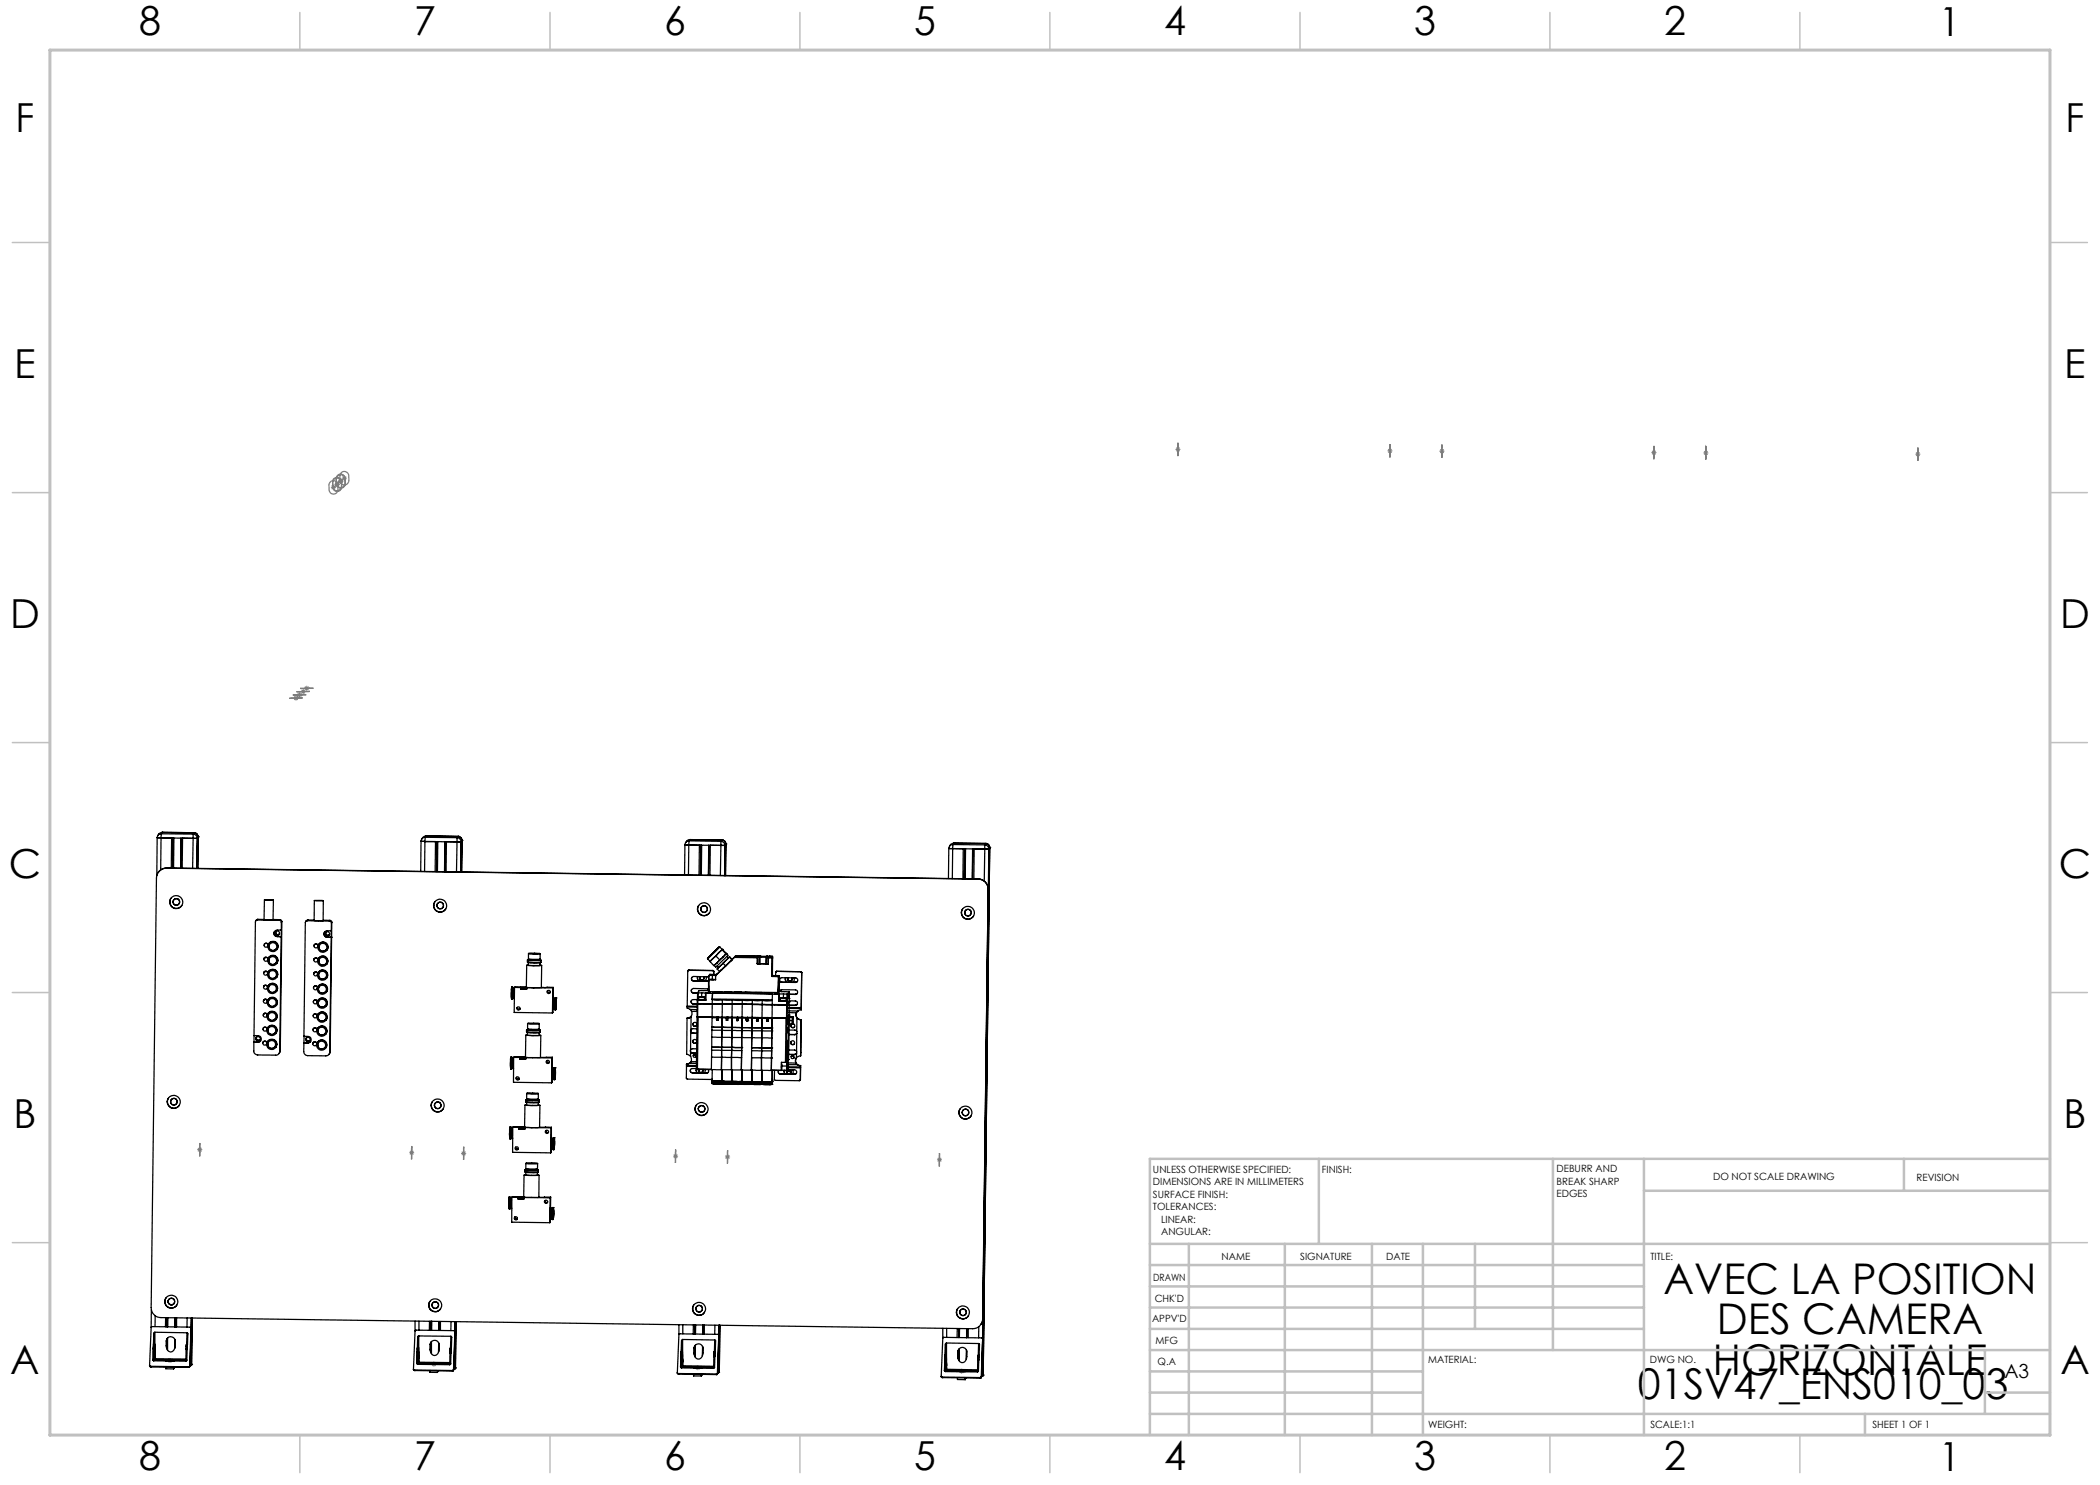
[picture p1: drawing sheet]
<svg xmlns="http://www.w3.org/2000/svg" width="420mm" height="297mm" viewBox="0 0 420 297" stroke-linecap="round" stroke-linejoin="round" font-family="sans-serif">
<defs><g id="words">
<g font-size="8.5">
<text x="332.7" y="258.8">AVEC LA POSITION</text>
<text x="343.4" y="266.9">DES CAMERA</text>
<text x="342.6" y="275">HORIZONTALE</text>
<text x="327.6" y="279.7">01SV47_ENS010_03</text>
</g>
<g font-size="8">
<text x="27.8" y="7">8</text>
<text x="82.8" y="7.1">7</text>
<text x="132.8" y="7.1">6</text>
<text x="182.8" y="7.1">5</text>
<text x="232.8" y="7.1">4</text>
<text x="282.8" y="7.1">3</text>
<text x="332.8" y="7.1">2</text>
<text x="387.8" y="7.1">1</text>
<text x="3.1" y="26.3">F</text>
<text x="413.1" y="26.4">F</text>
<text x="2.9" y="75.6">E</text>
<text x="412.9" y="75.6">E</text>
<text x="2" y="125.6">D</text>
<text x="412" y="125.6">D</text>
<text x="1.8" y="175.6">C</text>
<text x="411.8" y="175.6">C</text>
<text x="2.7" y="225.6">B</text>
<text x="412.7" y="225.6">B</text>
<text x="2.1" y="274.8">A</text>
<text x="412.1" y="274.8">A</text>
<text x="27.8" y="294">8</text>
<text x="82.8" y="294.1">7</text>
<text x="132.8" y="294.1">6</text>
<text x="182.8" y="294.1">5</text>
<text x="232.8" y="294.1">4</text>
<text x="282.8" y="294.1">3</text>
<text x="332.8" y="294.1">2</text>
<text x="387.8" y="294.1">1</text>
</g>
<text font-size="3.9" x="400.9" y="275.5">A3</text>
<g font-size="2">
<text x="230.6" y="234.6">UNLESS OTHERWISE SPECIFIED:</text>
<text x="230.6" y="237.1">DIMENSIONS ARE IN MILLIMETERS</text>
<text x="230.6" y="239.6">SURFACE FINISH:</text>
<text x="264.4" y="234.6">FINISH:</text>
<text x="311.3" y="234.5">DEBURR AND</text>
<text x="311.3" y="237">BREAK SHARP</text>
<text x="311.3" y="239.5">EDGES</text>
<text x="342.6" y="236">DO NOT SCALE DRAWING</text>
<text x="383.3" y="236.2">REVISION</text>
<text x="230.6" y="242.1">TOLERANCES:</text>
<text x="232.2" y="244.6">LINEAR:</text>
<text x="232.2" y="247.1">ANGULAR:</text>
<text x="244.3" y="252">NAME</text>
<text x="260" y="251.9">SIGNATURE</text>
<text x="277.2" y="251.9">DATE</text>
<text x="330.1" y="251.9">TITLE:</text>
<text x="230.6" y="256.1">DRAWN</text>
<text x="230.9" y="260.3">CHK'D</text>
<text x="230.4" y="264.4">APPV'D</text>
<text x="231.1" y="268.8">MFG</text>
<text x="231.5" y="273">Q.A</text>
<text x="285.6" y="272.5">MATERIAL:</text>
<text x="330" y="272.5">DWG NO.</text>
<text x="285.6" y="285.5">WEIGHT:</text>
<text x="330.1" y="285.6">SCALE:1:1</text>
<text x="374.5" y="285.6">SHEET 1 OF 1</text>
</g>
</g></defs>
<g fill="none" stroke="#808080" stroke-width=".2">
<path d="M66.2 97.5h1M66.3 97.1l.7 .7M66.7 97v1M66.9 96.9h1M66.9 96.8h1M67 97.1l-.7 .7M67.1 96.6l.7 .7M67.1 96.5l.7 .7M67.4 96.3v1.1M67.6 96.2h1.1M67.7 96.3h1M67.8 96.6l-.7 .7"/>
<path d="M67.8 95.8l.7 .7M67.8 96l.7 .7M68.1 95.7v1M68.2 95.8v1M68.4 95.6h1M68.5 95.8l-1.4 1.4M68.5 95.3l.7 .7M68.9 95.1v1M69.2 95.3l-1.4 1.4M235.1 89.9h1M235.2 89.5l.7 .7M235.6 89.4v1"/>
<path d="M235.9 89.5l-.7 .7M277.5 90.2h1M277.6 89.8l.7 .7M278 89.7v1M278.3 89.8l-.7 .7M287.9 90.2h1M288 89.9l.7 .7M288.4 89.7v1M288.7 89.9l-.7 .7M330.3 90.5h1M330.4 90.2l.8 .7M330.8 90v1"/>
<path d="M331.2 90.2l-.8 .7M340.7 90.6h1M340.8 90.2l.7 .7M341.2 90.1v1M341.5 90.2l-.7 .7M383.1 90.8h1M383.2 90.5l.7 .7M383.6 90.3v1.1M383.9 90.5l-.7 .7M58.7 139.6h1M58.8 139.3l.7 .7M59.2 139.1v1"/>
<path d="M59.4 139h1M59.5 139.3l-.7 .7M59.5 138.6l.8 .7M59.9 138.5v1M60.1 138.3h1M60.3 138.6l-.8 .7M60.3 138l.7 .7M60.6 137.8v1M60.9 137.7h1M61 137.3l.7 .7M61.3 137.2v1M61.7 137.3l-1.4 1.4"/>
<path d="M39.4 229.9h1.1M39.6 229.6l.7 .7M40 229.4v1M40.3 229.6l-.7 .7M81.8 230.5h1M82 230.2l.7 .7M82.3 230v1M82.7 230.2l-.7 .7M92.2 230.7h1M92.4 230.3l.7 .7M92.7 230.1v1.1M93.1 230.3l-.7 .7"/>
<path d="M134.6 231.2h1M134.8 230.9l.7 .7M135.1 230.7v1M135.5 230.9l-.7 .7M145 231.4h1M145.1 231l.8 .7M145.5 230.9v1M145.9 231l-.8 .7M187.4 231.9h1M187.5 231.6l.7 .7M187.9 231.5v1M188.2 231.6l-.7 .7"/>
<path d="M33.5 272.1h1M33.7 271.7l.7 .7M34 271.6v1M34.4 271.7l-.7 .7M86.3 272.8h1M86.4 272.5l.7 .7M86.8 272.3v1M87.1 272.5l-.7 .7M139.1 273.5h1M139.2 273.2l.7 .7M139.6 273v1M139.9 273.2l-.7 .7"/>
<path d="M191.8 274.2h1M192 273.9l.7 .7M192.3 273.8v.9M192.7 273.9l-.7 .7"/>
</g>
<g fill="none" stroke="#808080" stroke-width=".25">
<path d="M66 96.4a.88 .88 0 0 1 1-.2 .88 .88 0 0 1 .6 .8v.9a.88 .88 0 0 1-.9 .9 .88 .88 0 0 1-.9-.8v-1.1zM66.8 95.7a.9 .9 0 0 1 .9-.1 .9 .9 0 0 1 .6 .7v1a.88 .88 0 0 1-.9 .9 .88 .88 0 0 1-.9-.9v-1.1zM66.9 95.8a.9 .9 0 0 1 1.4 .6v1a.88 .88 0 0 1-.8 .9 .88 .88 0 0 1-.9-.9l-.1-1zM67.4 95.3a.9 .9 0 0 1 1-.3 .9 .9 0 0 1 .6 .8v.9a.88 .88 0 0 1-.8 .9 .88 .88 0 0 1-.9-.8v-1.1zM67.6 95a.9 .9 0 0 1 1.4 .7v.9a.88 .88 0 0 1-.8 .9 .88 .88 0 0 1-.9-.8l-.1-1.1zM68.3 94.5a.9 .9 0 0 1 1.4 .6l.1 1a.88 .88 0 0 1-.9 .9 .88 .88 0 0 1-.9-.9v-1zM235.6 88.5v1zM235.6 89.4v1.8zM278 89.7v-.9v2.7v-.9M288.4 88.9v2.7zM330.8 89.2v2.7zM341.2 89.2v2.7z"/>
<path d="M383.6 89.5v.9zM383.6 90.4v1.8v-.9M58.6 139h2.6zM58.7 139.6l-.8 .1 2.6-.1h-.9M60 137.7h2.7zM61.1 138.3h.9zM61.1 138.3l-1.8 .1 .9-.1M39.9 229.5l.1-.9-.1 2.7 .1-.9M82.3 229.2v2.7zM92.7 229.3v2.7zM135.1 229.9v2.7zM145.5 231v-1v2.7v-.9"/>
<path d="M187.9 230.6v2.7zM33.2 272.1h1.7zM86 272.8h1.7l-1.6 .1zM138.7 273.5h1.8zM191.5 274.2h1.8z"/>
</g>
<path d="M410 231.8v55.2h-187.2" fill="none" stroke="#c0c0c0" stroke-width=".2"/>
<g fill="none" stroke="#c0c0c0" stroke-width=".5">
<path d="M263.8 231.8v17M310.6 231.8v38.2M328.8 231.8v55.2M328.8 238.2h81.2M380.8 231.8v6.4M410 231.8h-180v55.2M230 248.8h180M230 257.3h98.8M230 253h98.8M237.8 248.8v38.2M257 248.8v38.2M274.4 248.8v38.2"/>
<path d="M284.6 248.8v38.2M295 248.8v17M230 265.8h98.8M230 261.5h98.8M230 278.5h54.6M230 274.3h54.6M230 270h180M397 278.5h13M397 270v12.8M230 282.8h180M373 282.8v4.2"/>
</g>
<g fill="none" stroke="#c0c0c0" stroke-width=".3">
<path d="M60 2.5v7.5M110 2.5v7.5M160 2.5v7.5M210 2.5v7.5M260 2.5v7.5M310 2.5v7.5M360 2.5v7.5M2.5 48.5h7.5M410 48.5h7.5M2.5 98.5h7.5M410 98.5h7.5M2.5 148.5h7.5"/>
<path d="M410 148.5h7.5M2.5 198.5h7.5M410 198.5h7.5M2.5 248.5h7.5M410 248.5h7.5M60 287v7.5M110 287v7.5M160 287v7.5M210 287v7.5M260 287v7.5M310 287v7.5M360 287v7.5"/>
</g>
<path d="M10 10h400v277h-400z" fill="none" stroke="#c0c0c0" stroke-width=".6"/>
<g fill="none" stroke="#808080" stroke-width=".2" stroke-dasharray="15.2 1.3 1.3 1.3">
<path d="M66.7 97v.9M67.4 96.3v1M67.4 96.5l.1 .9M68.1 95.7l.1 .9M68.2 95.8v.9M68.9 95.2v.9M235.6 89.4v.9M278 89.7v.9M288.4 89.8v.9M330.8 90v.9M341.2 90.1v.9M383.6 90.4v.9"/>
<path d="M59.7 139.6h-1M60.4 138.9l-.9 .1M61.1 138.3h-.9M61.8 137.6l-.9 .1M40 229.5v.9M82.4 230l-.1 1M92.8 230.2l-.1 .9M135.1 230.8v.9M145.5 230.9v.9M187.9 231.5v.9M34 272.1h.1M86.8 272.8h.1"/>
<path d="M139.6 273.5h.1M192.4 274.2l-.1 .1"/>
</g>
<g fill="none" stroke="#000" stroke-width=".25">
<path d="M31.4 167.5l.8 .1M31.4 167.5v7.7M32.2 167.6l6.4 .1M32.2 167.6l-.1 6.4M32.2 166.8v.8M32.2 166.8a.78 .78 0 0 0-.8 .7M32.2 166.8h6.5M32.4 166.5a.91 .91 0 0 0-.8 .6M32.4 166.5h.1M32.4 166.5h6.4M32.4 166.5l-.2 .3M33.3 173.6a1.99 1.99 0 0 0-2 2l-1.1 85.9a1.99 1.99 0 0 0 2 2l162.3 2.2a1.99 1.99 0 0 0 2-1.9"/>
<path d="M33.3 173.6l162.4 2.2M33.3 173.6a2.14 2.14 0 0 0-1.7 .9M33.3 173.6h.1M34.2 179.7a1.31 1.31 0 0 0 .3 1.8 1.31 1.31 0 0 0 1.9-.4M34.3 167.6v6M34.6 167.6v6v-6M34.8 167.6l-.1 6M36.2 167.6l-.1 6M36.2 167.6v6M36.5 167.6l-.1 6M38.6 167.7l-.1 6M38.7 166.8a.85 .85 0 0 1 .7 .8"/>
<path d="M38.7 166.8l-.1 .9M38.8 166.5a.78 .78 0 0 1 .8 .9M38.8 166.5h.1M38.8 166.5l-.1 .3M39.4 167.6l-.8 .1M39.4 167.6h.1M39.4 167.6v6.1M39.5 167.6h.1M39.5 167.6l-.1 6.1M39.5 167.6h-.1M39.5 167.5v.1M39.5 167.5v6.2"/>
<path d="M39.6 167.4h.1M39.6 167.4l-.1 6.3M39.6 167.4l-.1 .1M52.9 180l-.1 4h.2h1.6l.1-4M52.9 180h1.8zM84.2 168.2l.8 .1M84.2 168.2l-.1 6.1M85 168.3l6.4 .1M85 168.3h2.1l-.1 6M85 168.3l-.1 6M85 167.5v.8M85 167.5a.78 .78 0 0 0-.8 .7"/>
<path d="M85 167.5h6.4M85.2 167.2l-.6 .2-.3 .4M85.2 167.2h.1M85.2 167.2l6.4 .1M85.2 167.2l-.2 .3M87.3 174.3l.1-6-.1 6M87.6 168.3l-.1 6M89 168.3l-.1 6M91.4 168.4l-2.1-.1-.1 6M91.4 168.4l-.1 6M91.4 167.5a.85 .85 0 0 1 .8 .8M91.4 167.5v.9"/>
<path d="M91.6 167.3a.78 .78 0 0 1 .8 .8M91.6 167.3h.1M91.6 167.3l-.2 .2M92.2 168.3l-.8 .1M92.2 168.3l-.1 6.1M92.3 168.3h.1M92.3 168.3l-.1 6.1M92.3 168.3h-.1M92.4 168.1h.1M92.4 168.1l-.1 6.3M92.4 168.1l-.2 .2M137 169h.8"/>
<path d="M137 169l-.1 6M137.8 169h2.1l-.1 6M137.8 169l6.4 .1M137.8 169l-.1 6M137.8 168.2v.8M137.8 168.2a.78 .78 0 0 0-.8 .8M137.8 168.2l6.4 .1M138 167.9a.94 .94 0 0 0-.9 .6M138 167.9h.1M138 167.9l6.4 .1M138 167.9l-.2 .3M140.2 169l-.1 6"/>
<path d="M140.3 169v6M141.7 169v6l.1-6M144.2 169.1h.8M144.2 169.1l-2.1-.1-.1 6M144.2 169.1l-.1 6M144.2 168.3a.85 .85 0 0 1 .8 .8M144.2 168.3v.8M144.4 168a.78 .78 0 0 1 .8 .8M144.4 168h.1M144.4 168l-.2 .3M145 169.1l-.1 6M145.1 169h.1"/>
<path d="M145.1 169l-.1 6.1M145.1 169l-.1 .1M145.2 168.8h.1M145.2 168.8l-.1 6.3M145.2 168.8l-.2 .3M145.2 168.8l-.2 6.3M189.8 169.7h.7M189.8 169.7l-.1 6M190.5 169.7l6.5 .1M190.5 169.7v6M190.6 168.9l-.1 .8M190.6 168.9a.78 .78 0 0 0-.8 .8"/>
<path d="M190.6 168.9l6.4 .1M190.7 168.6a.91 .91 0 0 0-.8 .7M190.7 168.6h.1M190.7 168.6l6.5 .1M190.7 168.6l-.1 .3M192.7 169.8l-.1 6M192.9 175.8l.1-6-.1 6M193.1 169.8l-.1 6M194.5 169.8v6M194.6 169.8l-.1 6M194.8 169.8v6M195.7 175.8a1.99 1.99 0 0 1 1.9 2.1v-.1"/>
<path d="M195.7 175.8a1.99 1.99 0 0 1 1.9 2M195.7 175.8h.1M197 169.8l-.2 6.4M197 169a.85 .85 0 0 1 .8 .8M197 169v.8M197.2 168.7a.78 .78 0 0 1 .7 .8M197.2 168.7h.1M197.2 168.7l-.2 .3M197.6 177.8l-1.1 86M197.8 169.8h-.8M197.8 169.8l-1.3 105.5M197.8 169.7h.1"/>
<path d="M197.8 169.7l-1.3 105.5M197.8 169.7v.1M197.9 169.5h.1M197.9 169.5l-1.3 105.5M197.9 169.5l-.1 .3M197.9 169.5l-1.3 105.6M51.5 184l-.4 .3-.3 22.8M51.5 184l4.4 .1M51.6 183.9l-.4 .3M51.6 183.9l-.1 .1M51.6 183.9h1.2M52.8 197.2a.39 .39 0 0 1 .4-.2 .39 .39 0 0 1 .3 .4"/>
<path d="M52.8 194.4h.1M52.8 194.4l.5-.1 .3 .3M52.8 191.6h.1M52.8 191.6l.4-.2 .3 .2 .1 .2M52.9 188.8a.39 .39 0 0 1 .4-.2 .39 .39 0 0 1 .3 .4M53.4 197.7h.1M53.5 194.8v.1M53.5 197.4a.4 .4 0 0 0-.5-.4 .4 .4 0 0 0-.2 .7 .4 .4 0 0 0 .7-.1l-.1 .1M53.6 189.3h.1M53.6 194.7a.4 .4 0 0 0-.6-.4 .4 .4 0 0 0-.1 .6 .4 .4 0 0 0 .6-.1M53.6 200a1.02 1.02 0 0 1 1.4-.4 1.02 1.02 0 0 1 .3 1.5M53.6 191.8a.4 .4 0 0 0-.6-.3 .4 .4 0 0 0-.1 .6 .4 .4 0 0 0 .7-.1l-.1 .1"/>
<path d="M53.6 189.2v.1M53.6 197.2a1.01 1.01 0 0 1 1.5-.4 1.01 1.01 0 0 1 .2 1.5M53.6 189.1a.41 .41 0 0 0-.5-.5 .41 .41 0 0 0-.2 .7 .41 .41 0 0 0 .7-.1M53.7 194.4a1.01 1.01 0 0 1 1.4-.4 1.01 1.01 0 0 1 .3 1.5M53.7 191.6a1.02 1.02 0 0 1 1.4-.4 1.02 1.02 0 0 1 .3 1.5M53.7 188.8a1.01 1.01 0 0 1 1.5-.4 1.01 1.01 0 0 1 .2 1.5M53.8 192.1a.78 .78 0 0 0 .5 .8 .78 .78 0 0 0 .9-.4M53.8 197.3a.8 .8 0 0 0 .2 1.1 .8 .8 0 0 0 1.1-.2M53.8 194.4a.8 .8 0 0 0 .3 1.1 .8 .8 0 0 0 1.1-.2M53.9 191.7l-.1 .4M53.9 188.9a.8 .8 0 0 0 .2 1.1 .8 .8 0 0 0 1.1-.2M54.6 183.9h1.4"/>
<path d="M54.9 186.3l-.1 .2a.64 .64 0 0 0 .7 .8M55.1 186.5l.3 .4 .5-.1M55.1 186.3v.2M55.2 186.3v.4l.2 .2 .5-.1a.43 .43 0 0 1-.6 .1 .43 .43 0 0 1-.1-.6zM55.5 187.3l.7 .1M55.5 187.3h.1M55.5 187.3h.8M55.9 184.1l.3 .1 .1 .3M56 183.9l.3 .1 .1 .3M56 183.9l-.1 .2M56.2 187.4l-.2 22.9M56.3 186h-.8a.65 .65 0 0 0-.7 .7 .65 .65 0 0 0 .7 .6"/>
<path d="M56.3 184.5v2.8M56.3 187.3l-.1 .1M56.4 184.3l-.1 .2M56.4 184.3l-.3 25.8M61.5 184.1l-.4 .4-.3 22.8M61.5 184.1l4.4 .1M61.6 184l-.5 .3M61.6 184l-.1 .1M61.6 184h1.2M62.8 197.4a.39 .39 0 0 1 .4-.2 .39 .39 0 0 1 .3 .4M62.8 194.6h.1M62.8 194.6l.5-.2 .2 .4"/>
<path d="M62.8 191.7l.5-.1 .3 .3M62.8 191.7v.1M62.9 189a.39 .39 0 0 1 .4-.2 .39 .39 0 0 1 .3 .4M62.9 180.1l-.1 4h.2h1.6l.1-4M62.9 180.1h1.8zM63.4 197.8h.1M63.5 195h.1M63.5 197.6a.4 .4 0 0 0-.5-.4 .4 .4 0 0 0-.2 .6 .4 .4 0 0 0 .7-.1l-.1 .1M63.5 189.4h.1M63.5 194.8a.4 .4 0 0 0-.5-.4 .4 .4 0 0 0-.2 .6 .4 .4 0 0 0 .7-.1v.1M63.5 192.2h.1M63.6 192a.41 .41 0 0 0-.6-.4 .41 .41 0 0 0-.1 .6 .41 .41 0 0 0 .6-.1"/>
<path d="M63.6 189.2a.4 .4 0 0 0-.5-.4 .4 .4 0 0 0-.2 .6 .4 .4 0 0 0 .7-.1l-.1 .1M63.6 197.3a1 1 0 0 1 1.5-.3 1 1 0 0 1 .2 1.4M63.7 194.5a1.01 1.01 0 0 1 1.4-.3 1.01 1.01 0 0 1 .2 1.4M63.7 197.8a.79 .79 0 0 0 .5 .8 .79 .79 0 0 0 .9-.3M63.7 191.7a1.01 1.01 0 0 1 1.4-.3 1.01 1.01 0 0 1 .3 1.4M63.7 188.9a1 1 0 0 1 1.5-.3 1 1 0 0 1 .2 1.4M63.7 192.2a.79 .79 0 0 0 .6 .8 .79 .79 0 0 0 .9-.3M63.8 189.4a.79 .79 0 0 0 .5 .8 .79 .79 0 0 0 .9-.3M63.8 197.4l-.1 .4M63.9 194.6a.79 .79 0 0 0 .2 1.1 .79 .79 0 0 0 1.1-.2M63.9 191.8l-.2 .4M63.9 189l-.1 .4"/>
<path d="M64.6 184l1.4 .1M64.9 186.4l-.1 .3a.64 .64 0 0 0 .6 .7M65.1 186.7l.3 .4 .5-.1M65.1 186.5v.2M65.1 186.5l.1 .3 .2 .2 .5-.1a.45 .45 0 0 1-.6 .1 .45 .45 0 0 1-.2-.5zM65.4 187.5h.9M65.4 187.4v.1M65.9 184.2l.2 .1 .2 .3M66 184.1l.3 .2 .1 .2M66 184.1l-.1 .1M66.3 187.5h.1M66.3 187.5l-.4 22.9"/>
<path d="M66.3 186.1v1.4M66.3 184.6v1.6h-.9a.65 .65 0 0 0-.6 .6 .65 .65 0 0 0 .6 .7M66.4 184.5l-.1 .1M66.4 184.5l-.4 25.8M87 180.4a1.31 1.31 0 0 0 .3 1.8 1.31 1.31 0 0 0 1.8-.4M102.3 197.4v2.4zM102.5 199.4h.2M102.6 197.8l-.1-.4v2.4v-.4M102.6 197.4h-.2l-.1 .5v1.9h.2M102.8 197.8h-.3v1.6M102.9 197.6h-.1l-.1 .8a1.47 1.47 0 0 0 .2 1.3M102.9 197.5l-.1 5 7.7 .1"/>
<path d="M102.9 197.5h1.2M104.1 197.5h1.2M104.1 197.8h.1M104.1 197.8h1.2M104.1 197.5v.3M104.4 197.8h.7zM105.3 197.4h-2.3l-.1 .1M105.3 193v4.5l1.5 .1M105.3 197.5h.1M105.3 197.5v.3h-1.2M105.3 197.5l1.5 .1M105.5 192h2.7"/>
<path d="M105.5 192.4h2.7M105.5 192.4l1.3 .1 1.4-.1M105.5 192v.4M105.6 191.9l-.1 .1M105.7 193h-.4l3 .1-.3-.1M105.7 192.5v.6h2.3M105.7 192.5h2.3M105.7 190.7l2.3 .1M105.7 191.8h2.3M105.7 191.8l.8 .1 1.5-.1M105.7 190.7v1.1M105.7 192.5h.1"/>
<path d="M105.8 190.7h2.2zM105.8 190.7h-.1M106.1 191.9h-.5l2.5 .1-.5-.1M106.3 191.9h1.2M106.8 197.6h3.8M108 190.7v.1M108 192.5h.1M108 190.8v1M108 192.5v.6M108.1 192h.1M108.2 192v.4M108.3 197.5l-1.5 .1"/>
<path d="M108.3 197.5h2.3M108.3 193.1v4.4M110 198.5h-.3l-.2-.1v-.2l.1 .3h.4M110.6 197.6l-.1 5M110.6 197.5v.1M110.6 197.5v2.2M110.7 199.7h-.1l-.1 .5v1.6h.2M110.7 200v1.5M110.7 200h.3M110.8 200l-.1-.3v2.1v-.3M111.1 199.6h.1M111.1 199.6h-.1l-.1 .4v2h.2"/>
<path d="M111.2 199.6l-.1 2.4M111.2 199.6h.1M111.2 199.6v2.3M111.2 199.6v.4M111.2 200v1.5zM137.6 194.1h.1M137.8 194.1l-.3 .1-.1 7M137.8 194l-.2 .1M137.8 194.1h4.8M137.8 194v.1M137.8 194l4.8 .1M138.3 197.9v.4l.4 .3"/>
<path d="M138.4 195.5l-.1 .2a.42 .42 0 0 0 .4 .5M138.7 198.6h.8M138.7 196.2h2.8M138.7 198.6h.1M138.7 196.2h.1M139.5 200h.1M139.5 200v.7M139.5 199.9h.1M139.5 199.9h-.8a.44 .44 0 0 0-.5 .5 .44 .44 0 0 0 .5 .4M139.5 195.6l.2 .6M139.5 199.9v.1M139.5 198.6h.1"/>
<path d="M139.5 195.3v.3zM139.5 198.6v1.3M139.6 200v.7M139.6 200h1.6M139.6 199.9h.1M139.6 198.6h.7M139.6 198.6v1.3M139.7 199.5l.1 .5h1.1v-.5M139.7 181.1a1.3 1.3 0 0 0 .4 1.8 1.3 1.3 0 0 0 1.8-.4M139.7 199.5h1.2M139.8 199.4h1zM139.9 199.4l-.2 .1"/>
<path d="M139.9 199.4h.1M139.9 199.4h.2M139.9 195.6l.1-.3v.5M139.9 195.6l.3 .4h.4M140 199.4l.9 .1M140.1 199.4h.1M140.2 199.4h.1M140.2 199.4h.2M140.3 198.6h.8M140.3 198.6l.1 .8M140.4 199.4h.1M140.5 199.4h.1"/>
<path d="M140.5 199.4h.2M140.7 199.4h.1M140.8 195.3a.45 .45 0 0 1-.3 .7 .45 .45 0 0 1-.6-.4M140.9 200h.2M141.1 198.6h.1M141.1 198.6v1.4M141.2 198.6l1.3 .1M141.2 198.6v1.4M141.2 195.3l.1 .3-.3 .6 .1-.1M141.3 198.6h.8zM141.5 198.1l.2 .1M141.5 198.1h-1.7l-.3 .5"/>
<path d="M141.5 198.1h.1M141.5 191.8l.5 .5M141.5 196.2h.1M141.7 197.8l-3-.1a.46 .46 0 0 0-.4 .4 .46 .46 0 0 0 .4 .5M141.7 196.2h-.2M141.7 195.9h.1M141.7 195.9v2.4h.2M141.7 195.9h.8M141.8 195.4l-3.1-.1a.46 .46 0 0 0-.4 .4 .46 .46 0 0 0 .4 .5M141.8 195.9l.1 2.4M141.8 195.9l1.3 .1M141.9 195.1l-.2 .8"/>
<path d="M141.9 198.3l13.6 .2M141.9 195.1h.6M142 194.9l-.2 .2M142 194.9l-.1 .2M142 194.9h1.3M142 192.3h.1M142 192.3l.7 .8M142.1 191.1l1.4-1.4-1.7 1.7zM142.1 195.9h.7zM142.5 195.9h.6M142.5 199.8v1M142.5 199.8l11.9 .2"/>
<path d="M142.5 198.7v1.2l.9 .2 1.1-.1M142.5 195.1h.6M142.5 195.1v.8M142.5 198.6l12 .2M142.5 198.6v.1M142.5 198.6v1.2M142.5 198.6h.1M142.6 194.1l.1 .2M142.6 194.1l.2 .2M142.6 191.7l-.6 .6M142.6 194.1h.1M142.7 193.1h.1"/>
<path d="M142.7 194.3h.1M142.8 194.3l-.1 .6M143 198.4h1.3M143 198.4h1.3l-.1 .2h-1.3M143 198.4l-.1 .2M143 198.4h.1M143.1 195.2v.8M143.1 195.1h.1M143.2 195.1l-.1 .1M143.2 191.2l.7 .8M143.2 191.2l-.6 .5M143.3 194.9l-.2 .2"/>
<path d="M143.3 194.9h.1M143.3 194.9l-.1 .2M143.4 193.2l.3 .4M143.4 192.6l-.6 .5M143.4 192.6l-.7 .5M143.4 193.8l.5 .5M143.7 193.6l.1-.2-.4 .4M143.8 190.5l-1.2 1.2M143.8 189.5l-2.3 2.1 2.2-2.1M143.8 190.5l-.6 .7M143.9 192l-.5 .6M144 189.4l-.3 .1-.8 .8-1.4 1.5"/>
<path d="M144 189.4l-2.5 2.4M144 189.4l.4 .5M144.2 194.1h.1M144.3 194l-.1 .1M144.4 189.9l-.6 .6M144.4 189.9h.1M144.4 189.9v.1M144.4 190l-.6 .5M144.4 190l.8 .7M144.5 200h1.9M144.5 200v.8M144.5 189.9l.8 .8"/>
<path d="M144.6 191.4l-1.2 1.2M144.6 192.6l.5 .6M144.6 192.6l-1.2 1.2M144.6 191.4l-.7 .6M145 198.5l1.3-.1-.1 .2h-1.3zM145 198.4v.1M145.1 193.2l-1.8 1.7M145.2 190.7l-.6 .7M145.2 190.7h.1M145.3 190.7l-.7 .7M145.3 190.7h.1M145.3 190.7l.3 .4-2.1 2-.3 .3-.4-.3"/>
<path d="M145.4 191.3l.3 .3M145.9 191.4l-1.3 1.2M145.9 191.4l.5 .5M145.9 191.3l-2.2 2.3M145.9 191.3v.1M145.9 191.3l.5 .6M146.1 192.2l.1-.1-2 2M146.2 192.1h.1M146.4 191.9l-1.3 1.3M146.4 191.9h.1M146.4 200h2M146.4 200v.8"/>
<path d="M146.9 191.5l-3.7 3.6M146.9 191.5l4.6 .1M147 191.4l-.1 .1M147 198.5h1.3M147 198.4l1.3 .1-.1 .1h-1.3M147 198.4l-.1 .2M147 198.5l-.1 .1M147 198.4v.1M147 191.4h.1M147 191.4h4.5M147.1 191.2l-.7 .7M147.1 191.2l-.1 .2"/>
<path d="M147.2 191.2h-.1M147.2 191.2h4.4M147.2 191.2l-.2 .2M149 198.5h1.3l-.1 .1h-1.3zM149 198.5h1.3M149 198.5l-.1 .1M149 198.5h.1M151 198.5h1.3l-.1 .2h-1.3M151 198.5l-.1 .2M151 198.5l1.3 .1M151 198.5h.1M151.4 192.8h2.3"/>
<path d="M151.5 191.4v.2M151.5 191.4h.1M151.5 191.4v1.4M151.5 191.6l-.1 1.2M151.5 191.4h1.7M151.6 191.2h.1M151.6 191.2l1.8 .1M151.8 191.4v1.4M152 191.4h.1M152 191.4v1.4h-.6M152 192.7l1.1 .1M152.1 191.2v.1"/>
<path d="M152.2 191.2v.1M153 198.5h1.3l-.1 .2h-1.3zM153 198.5l1.3 .1M153.1 192.8h.3M153.2 191.4l.2 .1M153.2 191.4l-.1 1.4M153.2 191.4h.1M153.3 191.3h.1M153.3 191.3h.5M153.4 191.3h.1M153.4 192.8h.3M153.4 191.5h.9"/>
<path d="M153.4 191.5v1.3M153.7 191.5h.1M153.7 191.5v.1M153.7 191.6v1.2M153.7 191.6h.7M153.8 191.3h.1M153.8 191.3h.6M154.3 191.5l.1 .1M154.3 195.2l.1 .1M154.4 191.6h.1M154.4 191.6l-.1 3.6M154.4 191.3l.1 .1"/>
<path d="M154.4 195.3h1.2M154.4 191.3l-.1 .2M154.5 195l.1 .1M154.5 198.8l1.3 .1M154.5 198.8l-.1 1.3M154.5 195l-.2 .2M154.5 191.4l-.1 .2M154.5 191.4v3.6M154.6 195.1h1.2M154.6 195.1l-.2 .2M154.9 198.8h.8zM155.3 194.3l-.1 .1-.1 .7"/>
<path d="M155.3 194.3h4.9M155.3 194.3h.1M155.4 194.3l-.2 .1M155.5 198.5h.2M155.6 195.3h.1M155.7 195.3l-.2 3.2M155.7 195.3v.1M155.7 195.4v3.1M155.8 198.9h.1l-.1 1.3M155.8 195.1l.1 .1M155.8 198.9l-.1 1.3M155.8 195.1l-.2 .2"/>
<path d="M155.8 198.3h.2zM155.9 198.3h.3M155.9 198.3l.4-.4 2.8 .1a.46 .46 0 0 1 .4 .5 .46 .46 0 0 1-.4 .4M155.9 195.9h.1M155.9 198.3h.1M155.9 195.2v.7M155.9 195.2l-.2 .2M155.9 198.3l-.2 .2M155.9 195.9l.4-.4 2.8 .1a.46 .46 0 0 1 .5 .5 .46 .46 0 0 1-.5 .4M155.9 196.1l.1 .2 .3 .1M155.9 195.9v2.4M155.9 198.2v.1"/>
<path d="M156 195.8v.5l.3 .1M156.1 199.7v.5h.5h.6v-.5M156.1 199.7h1.1M156.1 199.6h1.1zM156.2 198.3l1.6 .1M156.2 198.3h.1M156.2 199.6h.1M156.2 199.6h.3M156.3 196.4l2.8 .1M156.5 199.6h.1M156.5 199.6h.2M156.6 199.6h.1"/>
<path d="M156.7 199.6l.5 .1M156.7 199.6l-.6 .1M156.7 198.8h-.8v1.4M156.7 198.8h.7M156.7 198.8v.8M156.7 199.6h.1M156.8 199.6h.1M156.8 199.6h.3M157.1 199.6h.1M157.3 196.5l-.2-.4v-.5l.2 .9M157.4 198.8h.1M157.4 198.8v1.4"/>
<path d="M157.5 198.8v1.4M157.6 195.6l-.1 .2M157.6 195.6a.44 .44 0 0 0 .1 .5 .44 .44 0 0 0 .5 .1M157.8 199.7h.1M157.8 199.6v.1M157.8 198.4v1.3M157.8 198.4l-.3 .4M157.8 199.7v.7M158.4 195.6a.46 .46 0 0 1-.3 .7 .46 .46 0 0 1-.6-.5M158.7 196.3l-.1 .2M158.8 195.6v.5l-.2 .4M159.1 198.9h-1.3h1.3"/>
<path d="M159.1 198.9h.1M159.5 198.7l-.4 .2M159.5 196.3l-.4 .2M160.1 194.3l.2 .3M160.1 194.3h.1M160.2 194.3l.1 .2M160.3 194.5v7.4M160.3 194.5v.1M160.3 194.6l-.1 6.9M192.5 181.8a1.31 1.31 0 0 0 .4 1.8 1.31 1.31 0 0 0 1.8-.3M33.7 219.6a1.29 1.29 0 0 0 .4 1.8 1.29 1.29 0 0 0 1.7-.4M50.8 208.5v1.7a.78 .78 0 0 0 .7 .8h3.6a.78 .78 0 0 0 .9-.7"/>
<path d="M50.8 208.5h.8M50.8 207.1h.8a.65 .65 0 0 1 .7 .7 .65 .65 0 0 1-.7 .7M50.8 208.4h.8M50.8 208.4v.1M50.8 207.1v1.3M51.2 207.6l.3 .5 .5-.1M51.3 207.5l-.1 .1M51.3 207.4v.4l.2 .2 .5-.1a.45 .45 0 0 1-.6 .1 .45 .45 0 0 1-.1-.6zM51.6 208.4v.1M52.1 208.1l-.5 .3M52.6 208.4l.5-.2 .3 .4M52.6 208.4h.1"/>
<path d="M52.7 205.6a.39 .39 0 0 1 .4-.2 .39 .39 0 0 1 .3 .4M52.7 202.8h.1M52.7 202.8l.5-.1 .2 .3M52.7 200h.1M52.7 200l.4-.2 .4 .4M53.3 208.8h.1M53.3 206.1h.1M53.4 208.6a.41 .41 0 0 0-.6-.4 .41 .41 0 0 0-.1 .7 .41 .41 0 0 0 .6-.1M53.4 203.2v.1M53.4 205.8a.4 .4 0 0 0-.5-.4 .4 .4 0 0 0-.2 .7 .4 .4 0 0 0 .7-.1l-.1 .1M53.4 203.1a.4 .4 0 0 0-.5-.5 .4 .4 0 0 0-.2 .7 .4 .4 0 0 0 .7-.1M53.5 208.3a1.01 1.01 0 0 1 1.4-.3 1.01 1.01 0 0 1 .3 1.4"/>
<path d="M53.5 200.2a.4 .4 0 0 0-.6-.3 .4 .4 0 0 0-.1 .6 .4 .4 0 0 0 .6-.1v.1M53.5 205.6a1.01 1.01 0 0 1 1.4-.4 1.01 1.01 0 0 1 .3 1.5M53.6 202.8a1.01 1.01 0 0 1 1.4-.4 1.01 1.01 0 0 1 .2 1.5M53.7 208.5a.8 .8 0 0 0 .2 1.1 .8 .8 0 0 0 1.1-.3M53.7 205.6a.81 .81 0 0 0 .2 1.2 .81 .81 0 0 0 1.1-.3M53.7 202.8a.8 .8 0 0 0 .3 1.1 .8 .8 0 0 0 1.1-.2M53.8 200.1a.8 .8 0 0 0 .2 1.1 .8 .8 0 0 0 1.1-.3M56.1 210.1l-.3 .6M56.1 210.1l-.1 .2M60.8 208.6l-.1 1.7a.85 .85 0 0 0 .9 .8l3.6 .1a.73 .73 0 0 0 .7-.8M60.8 207.3h.8a.65 .65 0 0 1 .6 .7 .65 .65 0 0 1-.6 .6M60.8 208.6h.8"/>
<path d="M60.8 208.6h.1M60.8 207.3v1.3M61.3 207.6a.45 .45 0 0 0 .1 .6 .45 .45 0 0 0 .6-.1M61.6 208.6h.1M62 208.1a.43 .43 0 0 1-.6 .1 .43 .43 0 0 1-.1-.6 .45 .45 0 0 0 .2 .5 .45 .45 0 0 0 .6 0M62.1 208.3l-.5 .3M62.6 208.6a.39 .39 0 0 1 .5-.2 .39 .39 0 0 1 .3 .3 .4 .4 0 0 0-.6-.3 .4 .4 0 0 0-.1 .6 .4 .4 0 0 0 .6-.1M62.7 205.7a.41 .41 0 0 1 .4-.1 .41 .41 0 0 1 .3 .3M62.7 202.9h.1M62.7 200.2a.39 .39 0 0 1 .5-.2 .39 .39 0 0 1 .3 .3 .41 .41 0 0 0-.6-.3 .41 .41 0 0 0-.1 .6 .41 .41 0 0 0 .6-.1M62.7 202.9l.2-.1h.3l.2 .3a.4 .4 0 0 0-.5-.3 .4 .4 0 0 0-.2 .7 .4 .4 0 0 0 .7-.2v.1M63.3 209h.1"/>
<path d="M63.3 206.2h.1M63.3 208.9v.1M63.4 200.6h.1M63.4 206a.4 .4 0 0 0-.5-.4 .4 .4 0 0 0-.2 .6 .4 .4 0 0 0 .7-.1l-.1 .1M63.5 208.5a1 1 0 0 1 1.4-.4 1 1 0 0 1 .3 1.5M63.5 205.7a1 1 0 0 1 1.5-.4 1 1 0 0 1 .2 1.5M63.5 209a.81 .81 0 0 0 .6 .8 .81 .81 0 0 0 .9-.3M63.6 202.9a1.01 1.01 0 0 1 1.4-.4 1.01 1.01 0 0 1 .2 1.5M63.6 206.2a.8 .8 0 0 0 .6 .8 .8 .8 0 0 0 .9-.3M63.6 200.1a1 1 0 0 1 1.4-.4 1 1 0 0 1 .3 1.5M63.6 200.6a.81 .81 0 0 0 .6 .8 .81 .81 0 0 0 .9-.3M63.7 208.6l-.2 .4"/>
<path d="M63.7 205.8l-.1 .4M63.7 203a.8 .8 0 0 0 .3 1.1 .8 .8 0 0 0 1.1-.2M63.8 200.2l-.2 .4M66 210.3l-.2 .5M66 210.3l-.1 .1M102.2 211.5l-.1 2.2zM102.4 211.8v-.4l-.1 2.4 .1-.4M102.4 211.4h-.2v.8v1.6h.1M102.6 211.8h-.3v1.1v.5h.3M103.5 201.5v.3h.5M103.5 201.5l.1 .4 .4-.1M103.8 215.8l-.3 .1-.2-.4 .1 .3h.4"/>
<path d="M104 211.5h1.2M104 211.5h.1M104 211.8h1.2M104 211.5h-1.4v2.1l.1 .1M104 211.5v.3h1.2v-.3M104.2 211.8h.7zM105.1 211.4l-2.3-.1-.1 .2v5l7.6 .1M105.2 220h2.6M105.2 207l-.1 4.5h1.5M105.2 220l-.1 .4M105.2 211.5h1.4M105.2 219.9v.1"/>
<path d="M105.3 206.4h2.7M105.3 206.4l.7 .1 2-.1M105.3 206v.4M105.3 218.7l2.4 .1M105.3 219.8h2.4M105.3 219.8l.9 .1 1.5-.1M105.3 218.7v1.1M105.4 205.9l1.1 .2 1.5-.1M105.4 218.6l2.2 .1zM105.4 218.6l-.1 .1M105.5 207h-.3l1.4 .1M105.5 206.5v.5l1.1 .1"/>
<path d="M105.5 206.5h2.3M105.5 204.7h2.3M105.5 205.8h2.3M105.5 205.8l.4 .1 1.9-.1M105.5 204.7v1.1M105.5 206.5h.1M105.6 204.7h-.1M105.6 204.6l2.2 .1zM105.8 219.9h-.6l2.6 .1-.6-.1M105.9 219.9h1.2M105.9 205.9h-.5l2.5 .1-.5-.1M106.1 205.9h1.2"/>
<path d="M106.6 211.5l3.8 .1M107.6 218.7l.1 .1M107.7 218.8v1M107.8 220h.1M107.8 204.7h.1M107.8 207l.4 .1h-1.6M107.8 206.5v.6h-1.2M107.8 204.7v1.1M107.9 206h.1M108 206v.4M108.1 211.5h2.4M108.2 207.1l-.1 4.4h-1.5"/>
<path d="M109.9 212.5h-.4l-.2-.3 .1 .2 .4 .1M110.4 215.8h.1M110.4 211.6l-.1 5M110.4 215.8l-.1 .8M110.5 211.5l-.1 .1M110.5 211.5v2.1M110.5 214.8l.1 .7M110.5 214.8l.1 1v-.3M110.6 213.6h-.2v2.2M110.6 215.5h.2M110.6 213.9v-.3l-.1 1.2M110.6 201.8l-.1 .8"/>
<path d="M110.7 201.5h.2M110.8 213.9h-.2l-.1 .9M111 213.5v.1M111 215.9h-.1M111 213.5h-.2v.7v1.7h.1M111 213.5l-.1 2.4M111 213.6h.1M111 213.6v2.3M111 213.6l.1 .4M111.1 214v1.5zM111.1 214.1v1.2zM111.1 215.5l-.1 .4"/>
<path d="M111.2 201.9l-.1 .1M111.2 200.2v1.2zM111.2 201.5v.4M137.3 213.1v.2M137.3 213.3v2.3l.1 .2h5M137.3 213.1h2M137.3 213.3h2M137.3 212.9v.1M137.3 212.9v.2M137.4 203.7l-.1 7.2 .8 .4M137.4 201.4v.2l.6 .3M137.4 201.2v.2"/>
<path d="M137.4 201.4h2.1M137.4 201.2l2.1 .1M137.9 212.7l-.6 .2M137.9 212.7h1.4M137.9 203.5l-.5 .2M137.9 203.5h.1M138 201.9l.3 .4M138 201.9h1.4M138.1 210v.4M138.1 210.4l.4 .2M138.1 211.3l.2 .5-.1 .5M138.1 212.4l-.8 .4"/>
<path d="M138.1 213.9v.4l.4 .3M138.1 210.4v.9M138.1 206.4l.5 .3M138.1 209.9v.4l.4 .3M138.1 206.4v3.6M138.2 206l-.1 .4M138.2 205.9v.1a.42 .42 0 0 0 .4 .6M138.2 212.3l-.3 .4M138.2 212.3h1.1M138.2 203.3l-.8 .4M138.2 203.3v2.7M138.3 203.2l-.4 .3"/>
<path d="M138.3 200.1v.4l.4 .3M138.3 202.3l.1 .6-.2 .4M138.3 202.3h1.1M138.5 210.6h.8M138.5 214.6h2.8M138.5 214.6h.1M138.5 210.6h.1M138.6 206.6l.8 .1h-.8M138.6 206.6v.1M138.6 208.1a.4 .4 0 0 0 .1 .5 .4 .4 0 0 0 .6-.1M138.6 204.6a.41 .41 0 0 0 .2 .6 .41 .41 0 0 0 .5-.1M138.7 211h.1"/>
<path d="M138.7 211a.28 .28 0 0 1 .4-.1 .28 .28 0 0 1 0 .4M138.7 200.8h.1M138.7 200.8h.8M139.1 211.3h.1M139.3 213.7h-.8a.44 .44 0 0 0-.5 .5 .44 .44 0 0 0 .5 .4M139.3 213.8v.1M139.3 213.8l.1 .8zM139.3 209.8h-.9l-.3 .2M139.3 213.9h.1M139.3 213.9h3M139.4 205.8l-.9-.1-.3 .3M139.4 203.3h.1"/>
<path d="M139.5 200.7h.1M139.5 200.7l-.2 13.1M139.5 203.3l.1 .1M139.5 213.8l-.2 .1M139.5 203.3l-.1 .1M139.5 213.8l2.8 .1M139.5 203.3l2.9 .1M139.6 200.7h.1M139.6 200.7l17.7 .3M139.6 200.7l-.1 2.6M139.6 203.4h2.8M139.6 203.4l-.1 10.4"/>
<path d="M139.7 213.9a.46 .46 0 0 0 .5 .6 .46 .46 0 0 0 .4-.6M139.8 213.9v.5l.6 .1M139.8 213.9v.3M139.8 200.7h.1M139.9 200.7h.1M140.9 214.6h.1M141 213.9l-.1 .7M141.1 200h.1M141.3 214.6h.1M141.3 200.7v.1M141.6 213.9l.1 .4-.4 .3M141.7 214.4l-.4 .2"/>
<path d="M142.1 200.8h.1M142.3 213.9l2 .1M142.3 211.4l2 .1M142.3 211.4v2.5M142.3 209.4h.1M142.3 207.4l2.1 .1M142.3 209.4h2M142.3 209.4l4 .1M142.3 209.4v.6l4 .1M142.3 207.4v2M142.3 210v1.4M142.4 200.8h.1"/>
<path d="M142.4 205.4h.1M142.4 205.4l2 .1M142.4 206l2 .1M142.4 205.4v.6M142.4 206l-.1 1.4M142.4 203.5h2M142.4 203.4h2M142.4 216.7h.4M142.4 216.4l2 .1M142.4 216.7h2M142.4 203.4h.1M142.4 216.4h.1"/>
<path d="M142.4 203.4v.1M142.4 203.5v1.9M142.5 216.2h.1M142.5 200.8h2M142.5 213.9l-.1 2.3h2M142.5 216.2l1.9 .1zM142.5 216.2l1.9 .1M142.5 203.4v.1M142.5 200.8l-.1 2.6M142.5 203.4l-.1 .1M142.5 216.3h.3v.2M142.5 216.3h.1"/>
<path d="M142.5 216.3v.1M142.8 216.7h1.1M142.8 216.4h-.4v.3M143.3 204h.1M143.3 203.9l.1 .1M143.3 203.9h.1M143.3 203.9v.1M143.4 204h.1M143.4 203.8h.1M143.4 203.4h.1M143.4 203.8l.1 .2h-.2M143.5 203.8h.1"/>
<path d="M143.5 204h.1M143.5 203.4h.1M143.9 216.7h.5M144 216.4h.4M144.1 216.3h.1M144.3 214h2M144.3 209.4l2 .1M144.3 211.5h2M144.3 209.4v2.1M144.3 211.5v2.5M144.4 216.3h.1M144.4 206.1h4"/>
<path d="M144.4 207.5h2M144.4 216.5v.2M144.4 216.7h.1M144.4 207.5l-.1 1.9M144.4 216.6h.1M144.4 205.5h.1M144.4 216.2h.1M144.4 205.5h2M144.4 216.7l2 .1M144.4 214v2.2M144.4 216.4v.3M144.4 205.5v.6"/>
<path d="M144.4 206.1v1.4M144.4 216.1h.1M144.4 216.4v.1M144.4 203.4h2M144.4 216.2h2M144.4 216.3h2M144.4 203.5l2 .1M144.4 216.7l.4 .1M144.4 216.5h2M144.4 216.5h.1M144.4 216.2v.3M144.4 203.5v2"/>
<path d="M144.5 200.8h1.9M144.5 216.3h1.8M144.5 216.3h-.5v.2M144.5 214l-.1 2.2M144.5 200.8l-.1 2.6M144.5 216.3l.3 .1M144.5 216.3h.1M144.5 216.3v.1M144.5 203.4l-.1 .1M144.8 216.8h1.1M144.8 216.4h-.4M144.8 216.3v.2"/>
<path d="M145.3 203.8h.1M145.3 204.1h.1M145.3 203.8v.3M145.3 203.8l.2 .3M145.3 203.8l.2 .2zM145.5 203.4h.1zM145.5 203.8h.1M145.5 204.1h.1M145.5 203.8v.3M145.9 216.8h.5M146 216.4l.4 .1M146 216.3v.2"/>
<path d="M146.1 216.3v.1M146.3 211.5h2M146.3 214h2M146.3 211.5v2.5M146.3 210.1h2M146.3 209.5h2M146.3 209.5h.1M146.3 209.5v.6M146.3 210.1v1.4M146.4 205.5h2M146.4 207.5h1.9M146.4 216.2h.1"/>
<path d="M146.4 216.5h.1M146.4 205.5v2M146.4 216.2v.1M146.4 216.5v.3M146.4 216.3h-.1M146.4 216.6h.1M146.4 205.5h.1M146.4 207.5l-.1 2M146.4 216.1h.1M146.4 216.3h.1M146.4 203.6h2M146.4 203.4h2"/>
<path d="M146.4 216.8h.4M146.4 216.5h2M146.4 216.8h2M146.4 214v2.2M146.4 203.6v1.9M146.4 216.1v.1M146.4 200.8l2 .1M146.4 200.8h2M146.4 214v2.2l2 .1M146.4 216.3h1.9M146.4 200.8v2.6M146.5 216.3l-.5 .1"/>
<path d="M146.5 216.3h.1M146.5 216.3l.3 .1v.1M146.5 216.3v.2M146.5 203.4l-.1 .2M146.8 216.8h1.2M146.8 216.4l-.4 .1M147.3 204h.1M147.3 204.1h.1M147.3 204v.1M147.4 204h.1M147.4 204v.1M147.4 204.1h.1"/>
<path d="M147.4 203.5l.2-.1zM147.5 203.8h.1M147.5 203.8l-.1 .3M147.5 204h-.1M148 216.8h.4M148 216.5h.4M148 216.4v.1M148.1 216.4h.1M148.3 214h2M148.3 211.5v2.5M148.3 211.5h.1M148.3 210.1v1.4"/>
<path d="M148.3 216.3h.1M148.3 209.5h.1M148.3 216.3l-1.9-.1 .1 .3M148.3 207.5h2.1M148.3 207.5v2M148.3 209.5v.6M148.3 209.5v4.5M148.4 205.5h.1M148.4 216.3h.1M148.4 216.5h.1M148.4 206.1l2 .1M148.4 205.5l2 .1"/>
<path d="M148.4 216.7h.1M148.4 205.5v.6M148.4 216.5v.3M148.4 206.1l-.1 1.4M148.4 216.1h.1M148.4 216.2h.1M148.4 203.4l2 .1M148.4 216.3h2M148.4 216.8h.4M148.4 216.5h2M148.4 216.8h2M148.4 203.6l2 .1"/>
<path d="M148.4 203.6v1.9M148.4 200.9h2.1M148.4 200l1 .1 1.1-.1M148.4 216.3l2 .1M148.4 216.4h2M148.4 216.4h-.4M148.4 214v2.3M148.4 200v.8M148.4 216.3v.2M148.4 216.4h.1M148.4 200.9v2.5M148.5 216.4v.1"/>
<path d="M148.5 216.4h.3M148.5 216.4h.1M148.5 203.4l-.1 .2M148.8 216.8h1.1M148.8 216.5h-.4M148.8 216.4v.1M149.3 203.8h.1M149.3 204.1h.1M149.3 203.8v.3M149.3 203.8l.1 .3M149.3 203.9l.1 .2M149.3 203.9v.2"/>
<path d="M149.4 204.1h.1M149.4 203.5h.1M149.5 203.5h-.1M149.5 204.1h.1M149.5 203.8l-.1 .3M149.5 203.8h.1M149.5 203.9l-.1 .2M149.5 203.9v.2M149.5 203.5h.1M149.5 203.8v.3M150 216.4v.2M150.1 216.4h.1"/>
<path d="M150.3 214l2 .1M150.3 209.5h.1M150.3 209.5h2M150.3 209.5l4 .1M150.3 210.1l2 .1M150.3 211.5l2 .1M150.3 209.5v2M150.3 211.5v2.5M150.4 216.4h.1M150.4 206.2h4M150.4 207.5l2 .1M150.4 216.8h-.5"/>
<path d="M150.4 216.5v.3M150.4 207.5l-.1 2M150.4 216.8h.1M150.4 216.7h.1M150.4 205.5l2 .1M150.4 205.6h2M150.4 216.8h2M150.4 205.5v.1M150.4 214v2.4M150.4 205.6v.6M150.4 206.2v1.3M150.4 216.2h.1"/>
<path d="M150.4 216.5h.1M150.4 203.7h2M150.4 203.5h2M150.4 216.5v.3h.4M150.4 216.5l2 .1M150.4 216.3h2M150.4 216.4h2M150.4 203.7v1.8M150.5 200.9h1.9M150.5 200l.9 .2 1-.1M150.5 216.4h1.8M150.5 216.4h-.5l.4 .1"/>
<path d="M150.5 216.4h.1M150.5 214l-.1 2.3M150.5 200v.9M150.5 216.4v.1M150.5 200.9l-.1 2.6M150.5 216.4h.3M150.5 203.5l-.1 .2M150.8 216.8h1.1M150.8 216.5h-.4M150.8 216.4v.2M151.3 204.1h.1M151.3 204h.1"/>
<path d="M151.3 204v.1M151.4 204.1h.1M151.4 203.5h.1M151.4 203.9h.1M151.4 203.5h.2M151.4 203.9v.2M151.5 204.1h.1M151.5 203.9h.1M151.5 203.9v.2M151.5 204.1h-.1M151.6 203.5h.1M151.9 216.8h.5"/>
<path d="M152 216.5h.4M152.1 216.4h.1M152.3 211.6h2M152.3 214.1h2M152.3 211.6v2.5M152.3 210.2h2M152.3 209.5l2 .1M152.3 209.5v.7M152.3 216.4h.1M152.3 210.2v1.4M152.4 205.6h2M152.4 216.8h.1"/>
<path d="M152.4 216.3h.1M152.4 205.6v2M152.4 216.3v.1M152.4 216.5v.3M152.4 216.7h.1M152.4 205.6h.1M152.4 207.6l-.1 1.9M152.4 216.2h.1M152.4 203.7h2M152.4 216.8l.4 .1M152.4 216.6h2M152.4 216.8l2 .1"/>
<path d="M152.4 203.5h2M152.4 203.7v1.9M152.4 214.1v2.2M152.4 216.4h.1M152.4 214.1v2.2l2 .1M152.4 216.3l1.9 .1h-1.9M152.4 216.4h2.1M152.4 200.9h2l-.1 13.2M152.4 200.1l1.1 .1 .9-.1M152.4 200.1v.8M152.4 216.4l.1 .1M152.4 200.9v2.6"/>
<path d="M152.5 216.4l-.5 .1v.1M152.5 216.4l.3 .1h-.4M152.5 216.4h.1M152.5 216.4v.1M152.5 203.5l-.1 .2M152.8 216.9h1.2M153.3 204.1h.1M153.3 204.1l.1 .1M153.4 204.1h.1M153.4 204.2h.1M153.4 216.5l.8 .1h-1.6M153.4 203.5h.2z"/>
<path d="M153.5 204.1h.1M153.5 203.9h.1M153.5 203.9l-.1 .2M153.5 204.1l-.1 .1M153.5 203.9v.2M154 216.9h.4M154 216.5l.4 .1v.3M154.1 216.4v.1M154.3 214v.1M154.3 214l2 .1M154.3 214.1h.1M154.3 211.6h.1"/>
<path d="M154.3 210.2v1.4M154.3 209.6h.1M154.3 207.6v2M154.3 209.6v.6M154.4 205.6h.1M154.4 206.2h.1M154.4 206.2l-.1 1.4h-1.9M154.4 216.9h.1M154.4 216.4h.1M154.4 216.7h.1M154.4 216.2h.1M154.4 205.6v.6"/>
<path d="M154.4 203.7h.1M154.4 203.5v.1M154.4 214.1v2.3M154.4 203.7v1.9M154.4 203.5l2.9 .1M154.4 200.1v.8h-2M154.4 216.4l-.4 .1v.1M154.4 216.2v.1M154.4 216.4v.3M154.5 216.2h.1M154.5 214.1v2.1M154.5 216.4l-.1 .3"/>
<path d="M154.9 200.9h.1M154.9 214.1v1.9l5 .1 .2-.2M155.7 200.9h.1M155.7 200.2h.1M155.7 214.1v.4l.4 .3M155.7 200.2h1.6M155.8 214.1l-.1 .5 .4 .2M155.8 200.2h.1M156 200.9h.1M156.1 200.2h-.2M156.1 214.8l2.8 .1M156.1 214.8h2.8"/>
<path d="M156.1 214.8h.1M156.3 214.1h.1M156.3 212.5v1.6M156.3 212.5h.8M156.3 212.8v.9zM156.3 212.5v.7h1M156.3 214v.1M156.9 214.1l.1 .7zM157.1 212.5h.2M157.2 200.2h.2M157.3 203.6h.1M157.3 212.5v.7"/>
<path d="M157.3 212.5h.1M157.3 214h-1M157.3 214.3l.3 .4h.3l.3-.1M157.3 214.2l.9 .1M157.3 201h.1M157.3 200.2h.1M157.3 200.2v.8M157.3 214.2h.1M157.3 201v2.6M157.3 213.2v.8M157.4 214h1.5a.46 .46 0 0 1 .4 .4 .46 .46 0 0 1-.4 .5M157.4 214.1l-.1 .2"/>
<path d="M157.4 200.2h.1M157.4 203.6h-.2l-.1 8.9M157.4 211.3v2zM157.4 214h.7l-.7 .1 .2 .1M157.4 200.2v.7M157.4 201l-.1 11.5M157.5 214l-.2 .3M157.5 200.2h-.1M157.6 208.1l-.1 3.3zM157.6 205.5v1zM157.6 213.5v.1M157.6 213.6l-.3 .4"/>
<path d="M157.6 213.5l-.3 .5M157.6 212.6h1.6M157.6 212.9h1.9M157.6 213.4h2.5M157.6 213.5l2.5 .1M157.7 203.8l-.1 .6zM157.7 204.6h.1M157.7 204.2v.4M157.7 204.2h.1M157.7 211.9l-.1 1.6M157.7 211.9h.1M157.7 210h1.2l.4 .3"/>
<path d="M157.8 204.1l-.1-.6v.7M157.8 206h1.2l.3 .3M157.8 204.7h-.1l.1 .2M157.8 205h.1M157.8 205l-.1 6.9M157.8 203.2v1.8M157.8 200.4h.1M157.8 203h.1M157.8 203.2h.1M157.8 203.2v-.1l-.4 .5M157.8 203l-.4 .6M157.8 201.7h2.4"/>
<path d="M157.8 202.2h1.8M157.8 202.5l1.5 .1M157.8 201.5h2.4M157.8 200.2h1.3a.44 .44 0 0 1 .4 .4 .44 .44 0 0 1-.4 .5M157.8 200.4l-.4 .6M157.8 200.4v2.6M157.8 201.1h1.3M157.8 201h1.3M157.9 204.8v.2M157.9 203.4v1.4M157.9 203.4h.6M157.9 204.1h.6"/>
<path d="M157.9 203.4v-.2v1.8M157.9 203.4h.1M158 214a.45 .45 0 0 1 0 .7 .45 .45 0 0 1-.7-.4M158.2 205.1l.2 .4 .5-.2M158.2 208.3a.39 .39 0 0 0 .1 .6 .39 .39 0 0 0 .6-.1M158.3 204.9l-.1 .2M158.3 211.3a.28 .28 0 0 1 .4-.1 .28 .28 0 0 1 0 .4M158.3 211.3h.1M158.3 203.4h.1M158.3 203.4h.2M158.4 204.8l-.2 .3M158.5 203.4v.4"/>
<path d="M158.5 204.1v.4M158.5 203.8v.7M158.5 204.5v.3M158.5 203.4h.1M158.5 204.8h.1M158.5 204.7a.39 .39 0 0 1 .5 .4 .39 .39 0 0 1-.4 .4 .39 .39 0 0 1-.4-.4M158.5 203.8v.3M158.5 204.5v.3h-.6M158.5 203.4v1.4M158.5 214l.1 .3-.1 .5M158.7 211.6h.1M158.9 214.8v.1"/>
<path d="M158.9 210.9h.1M158.9 210.9h-1.2h1.2M159 206.9h.1M159 206.9h-1.2h1.2M159.1 201v.1M159.2 212.6l.3 .3M159.3 210.7l-.4 .2M159.3 211.6l-.2 .3 .1 .7M159.3 211.6l-.1 .1a.93 .93 0 0 0 0 1 .93 .93 0 0 0 .9 .4M159.3 214.7l-.4 .1M159.3 202.5a1 1 0 0 0 .4 1.3M159.3 202.6l-.1 .6 .2 .4"/>
<path d="M159.3 210.3v.4M159.3 210.7v.9M159.3 206.3v.4M159.3 206.7l-.3 .2M159.3 206.7v3.6M159.4 203.6l.2 .2 .6 .2M159.4 203.6l-.1 2.7M159.5 212.9l.6 .2M159.5 200.9l-.4 .1M159.6 202.2l-.3 .4M159.7 203.8l.5 .1M160.1 213.1v.2"/>
<path d="M160.1 213.1h.1M160.1 213.4v.2M160.1 215.9l-.1 .1M160.1 213.6v2.3M160.1 213.1v.3M160.1 215.9h.1M160.1 211.2l-.8 .4M160.1 213.1v2.8M160.1 211.1v.1M160.2 204l-.1 7.2M160.2 202l-.6 .2M160.2 201.5v.2"/>
<path d="M160.2 203.9v.1M160.2 201.7v.3M160.2 203.9l-.1 7.2M160.3 201.9l-.1 .1M86.5 220.3a1.3 1.3 0 0 0 .3 1.9 1.3 1.3 0 0 0 1.8-.4M101.8 239.4v2.3zM102 225.4v2.3zM102 239.8v-.4v2.4v-.4M102 239.8v1.6M102 239.4h-.2v.8v1.5l.2 .1M102 239.8h.2M102.2 225.8v1.6h.2"/>
<path d="M102.2 225.8v-.4v2.4v-.4M102.2 225.4h-.2v.8v1.5l.2 .1M102.2 225.8h.2M102.4 239.5l-.2 .2v1.2v.7h.2M102.4 239.5h1.2M102.4 239.5l-.1 4.9 7.7 .1M102.6 225.5l-.2 .1v1.1v1h.2M102.6 225.5l-.1 5 7.6 .1M102.6 225.5h1.2M103.1 229.4l.1 .4h.4M103.1 229.5l.2 .3h.3M103.6 239.5v.3"/>
<path d="M103.6 239.5h1.2M103.6 239.7h1.2M103.6 239.7v.1M103.6 239.5v.2M103.8 225.8h.1M103.8 225.8h1.2M103.8 225.5v.3M103.8 225.5h1.2M103.8 225.5h.1M103.9 239.7h.7zM104.1 225.8h.6zM104.8 239.4l-2.3-.1-.1 .2"/>
<path d="M104.8 235l-.1 4.4 1.5 .1M104.8 239.5h1.4M104.8 239.5v.3h-1.2M104.9 225.4h-2.2l-.1 .1M105 221l-.1 4.5h1.5M105 234h2.7M105 234.3l2.7 .1M105 234.3l1 .2 1.7-.1M105 225.5v.3h-1.2M105 234v.3M105 225.5h1.4M105 225.5h.1"/>
<path d="M105 233.9v.1M105.1 220.4h2.7M105.1 220.4l1.7 .1 1-.1M105.1 235h-.3l3 .1-.3-.1M105.2 232.7h2.3M105.2 233.8h2.3M105.2 233.8l.3 .1 2-.1M105.2 234.5h2.3M105.2 232.7v1.1M105.2 234.5l-.1 .5M105.2 234.5h.1M105.2 232.7h.1"/>
<path d="M105.3 232.6l2.2 .1zM105.3 221h-.3l1.4 .1M105.3 221l1.2 .1M105.3 220.5h2.4M105.3 220.4v.1M105.3 220.5v.5M105.6 233.9h-.5l2.5 .1-.5-.1M105.7 233.9h1.2M105.7 233.9h.1M106.2 239.5l3.8 .1M106.4 225.5l3.8 .1M106.9 233.9h.1"/>
<path d="M107.5 232.7h.1M107.5 234.5h.1M107.5 234.5v.6l-2.4-.1M107.5 232.7v1.1M107.6 234h.1M107.6 220.5h.1M107.7 221l.3 .1h-1.6M107.7 220.5l-.1 .6h-1.1M107.7 234v.4M107.8 239.5h-1.6M107.8 239.4h2.3M107.8 235.1v4.4"/>
<path d="M107.8 220v.4M107.9 225.5h2.4M108 221l-.1 4.5h-1.5M109.6 226.5l-.3-.1-.2-.3 .2 .4h.4M110 239.6v4.9M110.1 239.4l-.1 .2M110.1 239.4v2.2M110.2 225.6l-.1 5M110.2 229.8l-.1 .8M110.3 225.5l-.1 .1M110.3 225.5v2.1M110.3 228.8l.1 1v-.3"/>
<path d="M110.3 228.7l.1 .8M110.4 227.6h-.2v.6v1.6h.2M110.4 227.9l-.1 .8M110.4 229.5h.2M110.4 227.9h.2M110.4 227.9v-.3l-.1 1.2M110.8 229.9h.1M110.8 227.5h-.2v.7v1.7h.2M110.8 227.5v2.4M110.8 227.5v.1M110.8 227.6h.1M110.8 227.6v2.3"/>
<path d="M110.8 227.6l.1 .3M110.9 227.9v1.6zM110.9 228.1v1.2zM110.9 229.5l-.1 .4M139.2 221a1.3 1.3 0 0 0 .4 1.9 1.3 1.3 0 0 0 1.8-.4M192 221.8a1.29 1.29 0 0 0 .4 1.8 1.29 1.29 0 0 0 1.8-.4M33.2 259.6a1.3 1.3 0 0 0 .3 1.8 1.3 1.3 0 0 0 1.8-.4M33.7 259.9v.1M102 241.4h.2M102.9 243.4l.1 .4 .3 .1 .2-.1M102.9 243.4l.1 .3 .4 .1M109 240.1l.1 .4 .4-.1"/>
<path d="M109 240.1l.1 .3 .4 .1M110 243.8h.2M110.1 243.8l-.1 .7M110.2 242.7v.8M110.2 242.7v1.1v-.3M110.2 241.6h-.2v2.2M110.2 243.5h.2M110.2 241.9v-.3v1.1M110.5 241.9h-.3v.8M110.6 241.5h.1M110.6 243.9h.1M110.6 241.5h-.1l-.1 1v1.4h.2"/>
<path d="M110.6 241.5v2.4M110.7 241.5h.1M110.7 241.5l-.1 2.4M110.7 241.5v.4M110.7 241.9v1.6zM110.7 242.1v1.2zM110.7 243.5l-.1 .4M29.9 273.1l.2 .2M29.9 273.1l.2 .3M30.1 273.4h.1M30.1 273.3l7.6 .1M30.1 273.4l7.6 .1"/>
<path d="M30.1 273.3v.1M30.2 265.5l.2-.2 7.7 .1 .1 .2M30.2 265.5l-.3 7.6M30.3 262l-.1 3.4M30.6 272l.2 .2M30.7 269.7h.2M30.7 269.8l-.1 2.2M30.7 269.7v.1M30.7 269.8v2M30.7 269.8h.2M30.7 269v.2M30.7 268.8v.2"/>
<path d="M30.7 269.2v.4M30.7 269v.7M30.7 269h.2M30.7 269.2h.2M30.7 268.8h.2M30.7 271.8l.3 .2M30.7 271.8l-.1 .2M30.8 266.7l-.1 2.1M30.8 272.2h6.3M30.8 266.7v2.1M30.9 269.6v.1M30.9 269.6l.1 1.4v-.4"/>
<path d="M30.9 269v.2M30.9 269.6l-.2 .1M30.9 269.8l.1 2.2M30.9 269.7v.1M30.9 269.2l.1 1.4M30.9 268.8l.1 3.1M30.9 268.8v.2M30.9 270.6h.1M30.9 272l-.1 .2M31 266.4l-.2 .3M31 266.4l6.4 .2M31 266.4v3.5"/>
<path d="M31 271.9v.1M31 271.9l6.2 .1M31 271.7l6.2 .1M31 263.1v2.2M33.1 272.1h.1M33.1 263.6v1.8M33.2 272.1h1.7zM33.2 273.4v.4h1.5M33.3 268.2a.88 .88 0 0 1 .9-.9 .88 .88 0 0 1 .8 .9v1a.9 .9 0 0 1-.4 1 .9 .9 0 0 1-1.1-.1l-.2-1M33.3 268.2v1M33.3 268v1.4M33.4 267.8v1.9"/>
<path d="M33.4 267.7l-.1 .5M33.4 263.6v1.8M33.5 267.6v2.4M33.6 263.6l-.1 1.8M33.7 260a.66 .66 0 0 0 .2 .8 .66 .66 0 0 0 .8 0M34.7 273.4v.4zM34.8 260.7l-.1 .1M34.9 273.4l-.2 .1M35 267.9l-.1 1.8M35 263.6v1.8v-1.8M35.3 263.6v1.8M37.2 269.7h.1"/>
<path d="M37.2 269.7h.3M37.2 269.9h.2M37.2 269.9v2.2M37.2 269.3v.4M37.2 269.7v.2M37.2 272.1l-.1 .1M37.2 269.3h.3M37.3 269.1l-.1 .2M37.3 269.1h.2M37.4 272l-.3 .2M37.4 272l-.2 .1M37.4 266.6l.2 .1-.1 2.2"/>
<path d="M37.4 266.6l-.1 2.3M37.4 269.9v2.1M37.4 263.6v1.8M37.5 269.7l-.1 .2M37.5 269.1v.6M37.5 268.9v.2M37.5 268.9h-.2v.2M37.7 273.5h.1M37.7 273.4v.1M37.9 273.2l-.2 .2M37.9 273.3l-.2 .2M37.9 273.2v.1"/>
<path d="M38 273.2h.1M38.1 273l-.2 .4M38.1 273h.1M38.1 273l-.2 .3M38.2 273h.1M38.2 273l-.1 .2M38.2 265.6l-.1 7.4M38.2 265.6l-.3 7.6M38.2 272.9v.1M38.2 263.6l-.1 9.6M38.3 272.9h.1M38.3 263.6l-.1 9.4"/>
<path d="M38.3 272.9h-.1M38.3 263.6l-.1 9.3M38.4 263.6l-.1 9.3M82.7 273.9l.3-7.8 .2-.1 7.6 .1 .2 .1-.3 7.8M82.7 273.9l.2 .1M82.7 273.9l.2 .2M82.9 274.1h.1M82.9 274l7.6 .1M82.9 274.1l7.6 .1M82.9 274v.1M83 264.2v1.9M83.3 272.7l.2 .2"/>
<path d="M83.4 270.3v.1M83.4 270.3h.3M83.4 270.4h.3M83.4 270.4v.1M83.4 270.5l-.1 2.2M83.4 270.5l.1 2M83.4 270.5h.3M83.5 269.7v.3M83.5 269.6v.1M83.5 270v.3M83.5 269.7l-.1 .7M83.5 269.7h.2"/>
<path d="M83.5 270h.2M83.5 269.6h.2M83.5 272.5l-.2 .2M83.5 267.4v2.2M83.5 272.9h6.4M83.7 270.5v2.2l-.2-.2M83.7 270.4h.1M83.7 270v1.7v-.4M83.7 269.7v.3M83.7 270.4v.1M83.7 269.6l.1 3.1M83.7 269.6v.1"/>
<path d="M83.7 267.2l-.2 .2M83.7 267.2l6.5 .1M83.7 267.2v3.4M83.8 272.7l-.3 .2M83.8 264.2v1.9M83.8 272.7h6.2M83.8 272.4l6.2 .1M85.9 272.8h.1M85.9 264.3v1.8M85.9 272.8h1.8h-1.8M85.9 274.1v.4h1.6M86 260.3a1.3 1.3 0 0 0 .3 1.8 1.3 1.3 0 0 0 1.8-.3"/>
<path d="M86 268.9a.88 .88 0 0 1 .9-.8 .88 .88 0 0 1 .9 .9v.9a.9 .9 0 0 1-.4 1 .9 .9 0 0 1-1.1-.1l-.3-1M86 268.9v1M86.1 268.7v1.5M86.2 268.5l-.1 1.9v-1.9M86.2 268.4l-.2 .5M86.2 264.3v1.8M86.3 268.3v2.4M86.4 264.3l-.1 1.8M87.5 274.2v.3zM87.6 274.2h-.1M87.7 268.6v1.8M87.8 264.3v1.8v-1.8"/>
<path d="M87.8 268.6l-.1 1.7M88.1 264.3v1.8M90 270.4h.1M90 270.4h.2M90 270.6h.2M90 270.6v2.2M90 270v.4M90 270.4v.2M90 272.8l-.1 .1M90 270h.2M90 269.8v.2M90 269.8h.2"/>
<path d="M90.1 272.8l-.2 .1M90.1 272.7l-.1 .1M90.2 267.3l.1 .1v2.2M90.2 267.3l-.1 2.3M90.2 270.6l-.1 2.2M90.2 264.3v1.8M90.2 270.4v.2M90.2 269.8v.6M90.3 269.6h-.3v.2M90.3 269.6l-.1 .2M90.5 274.2h.1M90.5 274.1v.1"/>
<path d="M90.7 274l-.2 .1M90.7 274l-.2 .2M90.7 274h.1M90.8 273.9h.1M90.8 273.7l-.1 .4M90.8 273.7h.1M90.8 273.7l-.1 .3M90.9 273.8h.1M90.9 273.7h.1M90.9 273.8v.1M91 266.3l-.2 7.4M91 273.7l.1-9.4-.2 9.5"/>
<path d="M91 264.3l-.1 9.6M91.1 273.6h.1M91.1 273.6l-.1 .1M91.2 264.3l-.1 9.3M135.5 274.6l.2 .1M135.5 274.6l.2 .2M135.5 274.6h.1M135.7 274.8h.1M135.7 274.7l7.6 .1M135.7 274.8l7.6 .1M135.7 274.7v.1M135.8 264.9v2"/>
<path d="M136.1 273.4l.2 .2M136.2 271.1v.1M136.2 271.2l-.1 2.2M136.2 271.2l.1 2M136.2 271.2h.3M136.2 271.1h.3M136.2 270.4v.3M136.2 270.3v.1M136.2 270.7v.3M136.2 270.4v.7M136.2 270.4h.3M136.2 270.7h.3"/>
<path d="M136.2 270.3h.3M136.3 273.2l.2 .2M136.3 273.2l-.2 .2M136.3 268.1l-.1 2.2M136.3 273.6l6.4 .1M136.3 268.1v2.2M136.5 271.1h.1M136.5 270.7v1.7v-.4M136.5 270.4v.3M136.5 271l-.3 .1M136.5 271.2v2.2M136.5 271.1v.1"/>
<path d="M136.5 270.3l.1 3.1M136.5 270.3v.1M136.5 273.4l-.2 .2M136.5 267.9l-.2 .2M136.5 267.9l6.4 .1M136.5 267.9v3.4M136.6 273.4h-.1M136.6 265v1.8M136.6 273.4h6.1M136.6 273.2l6.1 .1M138.7 273.5h.1M138.7 265l-.1 1.8"/>
<path d="M138.7 273.5h1.8zM138.7 274.8v.4h1.6M138.7 261a1.3 1.3 0 0 0 .4 1.8 1.3 1.3 0 0 0 1.8-.3M138.8 269.6a.88 .88 0 0 1 .9-.8 .88 .88 0 0 1 .9 .9v.9a.98 .98 0 0 1-1.2 1.1l-.4-.3-.2-.8M138.8 269.6v1M138.9 269.5v1.4M138.9 269.2v1.9M139 269.2l-.1 2M139 269.2l-.2 .4M139 265v1.8M139.1 269v2.4M139.1 265v1.8"/>
<path d="M140.3 274.9v.3zM140.4 274.9l-.1 .1M140.5 269.3v1.8M140.5 265v1.8l.1-1.8M140.5 269.3v1.7M140.9 265v1.8M142.8 271.1v.1M142.8 271.1h.2M142.8 270.8v.3M142.8 271.2v.1M142.8 271.3h.2M142.8 271.3l-.1 2.2"/>
<path d="M142.8 271.2h.2M142.8 273.5l-.1 .2M142.8 270.8h.2M142.8 270.5v.3M142.8 270.5h.2M142.9 273.5l-.2 .2M142.9 273.4l-.2 .1M142.9 268l.2 .1v2.2M142.9 268v2.3M143 271.3l-.1 2.2M143 265l-.1 1.8M143 270.5v.7"/>
<path d="M143 271.2v.1M143.1 270.3h-.3v.2M143.1 270.3l-.1 .2M143.3 274.9h.1M143.3 274.8v.1M143.5 274.7l-.2 .1M143.5 274.7l-.2 .2M143.5 274.7h.1M143.6 274.4l-.2 .4M143.6 274.4h.1M143.6 274.4l-.1 .3M143.7 274.6h-.2"/>
<path d="M143.7 274.5h.1M143.7 274.4h.1M143.7 274.5v.1M143.8 267l-.1-.1-7.8-.1-.4 7.8M143.8 267l-.2 7.4M143.8 267l-.3 7.7M143.8 265l-.1 9.6M143.9 265l-.2 9.5M143.9 274.3l-.1 .1M143.9 274.3h.1M143.9 265l-.1 9.4M144 265l-.1 9.3"/>
<path d="M188.2 275.3l.3 .1M188.2 275.3l.3 .2M188.5 275.5h.1M188.5 275.4l7.5 .1M188.5 275.5l7.5 .1M188.5 275.4v.1M188.6 267.6l.1-.1 7.7 .1 .1 .1M188.6 265.7v1.9M188.6 267.6l-.4 7.7M188.9 274.1l.2 .2M189 272h.2M189 272l-.1 2.1"/>
<path d="M189 272l.1 1.9M189 271.8h.2M189 271.1v.3M189 271.1h.2M189 271v.1M189 271.4v.6M189 271.1v.7M189 271.4h.2M189 271h.3M189.1 273.9l.1 .2M189.1 273.9l-.2 .2M189.1 268.8l-.1 2.2"/>
<path d="M189.1 274.3l6.4 .1M189.1 268.8v2.2M189.2 271.8h.1M189.2 271.8l.1 1.4v-.5M189.2 271.1v.3M189.2 271.7l-.2 .1M189.2 272l.1 2.1M189.2 271.8v.2M189.2 271.4l.1 1.3M189.2 274.1h.1M189.3 271v3.1M189.3 272.7h.1"/>
<path d="M189.3 271l-.1 .1M189.3 274.1l-.2 .2M189.3 268.6l-.2 .2M189.3 268.6l6.4 .1M189.3 268.6v3.5M189.3 274.1h.1M189.3 265.7v1.8M189.3 274.1l6.2 .1M189.3 273.9l6.2 .1M191.3 262.4a1.29 1.29 0 0 0 .9 1.3 1.29 1.29 0 0 0 1.5-.5M191.5 274.2h.1M191.5 265.7l-.1 1.8"/>
<path d="M191.5 274.2h1.8h-1.8M191.5 274.2v.1M191.5 275.6v.3h1.5M191.5 261.7l-.2 .7M191.6 270.4a.88 .88 0 0 1 .9-.9 .88 .88 0 0 1 .9 .9v.9a.9 .9 0 0 1-.4 1 .9 .9 0 0 1-1.1-.1l-.3-.9M191.6 270.4v1M191.6 270.2v1.4M191.7 270v1.8M191.7 269.9v2M191.8 269.9l-.2 .5M191.8 265.7l-.1 1.8M191.8 269.8v2.3"/>
<path d="M191.9 265.7v1.8M193.1 275.6l-.1 .3zM193.2 275.6l-.1 .1M193.3 270v1.8M193.3 265.7v1.8l.1-1.8M193.3 270v1.7M193.6 265.7v1.8M195.5 271.8v.1M195.5 271.8h.3M195.5 272h.3M195.5 272v2.2M195.5 271.9h.3"/>
<path d="M195.5 271.5v.3M195.5 271.9v.1M195.5 274.2v.2M195.5 271.5h.3M195.6 271.2l-.1 .3M195.6 271.2h.2M195.7 274.1l-.2 .1M195.7 268.7l.2 .1-.1 2.3M195.7 268.7v2.4M195.8 272l-.1 2.3-.2 .1M195.8 265.3l-.1 2.3M195.8 271.9v.1"/>
<path d="M195.8 271.2v.7M195.8 271.1h-.2v.1M195.8 271.1v.1M196 275.6h.1M196 275.5v.1M196.3 275.4l-.3 .1M196.3 275.4l-.3 .2M196.3 275.4h.1M196.4 275.1l-.2 .4M196.4 275.1h.1M196.4 275.1l-.1 .3M196.5 275.3h-.2"/>
<path d="M196.5 275.2h.1M196.5 275.2v.1M196.5 267.7l-.1 7.4M196.5 267.7l-.2 7.7M196.6 263.7l-.4 1.2M196.6 275.1h-.1M196.6 263.7l-.1 .1M196.6 275h.1M196.6 275v.1"/>
<circle cx="35.2" cy="180.4" r="1.3"/>
<circle cx="35.3" cy="180.4" r=".67"/>
<circle cx="54.5" cy="197.7" r=".8"/>
<circle cx="54.5" cy="197.7" r=".99"/>
<circle cx="54.5" cy="194.9" r=".8"/>
<circle cx="54.5" cy="194.9" r="1"/>
<circle cx="54.5" cy="192.1" r=".8"/>
<circle cx="54.6" cy="192.1" r="1"/>
<circle cx="54.6" cy="189.3" r=".81"/>
<circle cx="54.6" cy="189.3" r="1"/>
<circle cx="55.5" cy="186.6" r=".46"/>
<circle cx="64.5" cy="197.8" r=".99"/>
<circle cx="64.5" cy="197.8" r=".79"/>
<circle cx="64.5" cy="195" r="1"/>
<circle cx="64.5" cy="195.1" r=".79"/>
<circle cx="64.5" cy="192.3" r="1"/>
<circle cx="64.5" cy="192.3" r=".8"/>
<circle cx="64.6" cy="189.5" r=".99"/>
<circle cx="64.6" cy="189.4" r=".79"/>
<circle cx="65.5" cy="186.8" r=".45"/>
<circle cx="88" cy="181.1" r="1.3"/>
<circle cx="88" cy="181.1" r=".67"/>
<circle cx="109.7" cy="198.4" r=".32"/>
<circle cx="140.8" cy="181.8" r="1.3"/>
<circle cx="140.8" cy="181.8" r=".67"/>
<circle cx="193.6" cy="182.6" r="1.29"/>
<circle cx="193.6" cy="182.5" r=".67"/>
<circle cx="51.6" cy="207.8" r=".46"/>
<circle cx="54.3" cy="208.9" r=".81"/>
<circle cx="54.3" cy="208.9" r="1"/>
<circle cx="54.4" cy="206.1" r=".8"/>
<circle cx="54.4" cy="206.1" r=".99"/>
<circle cx="54.4" cy="203.3" r=".8"/>
<circle cx="54.4" cy="203.3" r="1"/>
<circle cx="54.4" cy="200.5" r=".81"/>
<circle cx="54.4" cy="200.5" r="1"/>
<circle cx="61.6" cy="207.9" r=".46"/>
<circle cx="64.3" cy="209" r=".99"/>
<circle cx="64.3" cy="209" r=".79"/>
<circle cx="64.4" cy="206.2" r="1"/>
<circle cx="64.4" cy="206.2" r=".79"/>
<circle cx="64.4" cy="203.4" r="1"/>
<circle cx="64.4" cy="203.5" r=".79"/>
<circle cx="64.4" cy="200.7" r="1"/>
<circle cx="64.4" cy="200.6" r=".8"/>
<circle cx="103.5" cy="215.7" r=".31"/>
<circle cx="103.7" cy="201.7" r=".32"/>
<circle cx="109.5" cy="212.4" r=".32"/>
<circle cx="138.9" cy="211.2" r=".28"/>
<circle cx="138.9" cy="208.3" r=".39"/>
<circle cx="139" cy="204.9" r=".41"/>
<circle cx="158.5" cy="211.4" r=".28"/>
<circle cx="158.5" cy="208.6" r=".41"/>
<circle cx="34.7" cy="220.4" r="1.29"/>
<circle cx="34.8" cy="220.3" r=".67"/>
<circle cx="87.5" cy="221.1" r="1.3"/>
<circle cx="87.6" cy="221.1" r=".67"/>
<circle cx="103.3" cy="229.7" r=".32"/>
<circle cx="109.4" cy="226.4" r=".33"/>
<circle cx="140.3" cy="221.8" r="1.3"/>
<circle cx="140.3" cy="221.8" r=".67"/>
<circle cx="193.1" cy="222.5" r="1.3"/>
<circle cx="193.1" cy="222.5" r=".67"/>
<circle cx="103.2" cy="243.7" r=".31"/>
<circle cx="109.2" cy="240.3" r=".32"/>
<circle cx="34.3" cy="260.3" r="1.3"/>
<circle cx="34.3" cy="260.3" r=".67"/>
<circle cx="87" cy="261.1" r="1.29"/>
<circle cx="87.1" cy="261" r=".67"/>
<circle cx="139.8" cy="261.8" r="1.3"/>
<circle cx="139.8" cy="261.7" r=".67"/>
<circle cx="192.6" cy="262.5" r="1.3"/>
<circle cx="192.6" cy="262.4" r=".67"/>
</g>
<use href="#words"/>
</svg>
